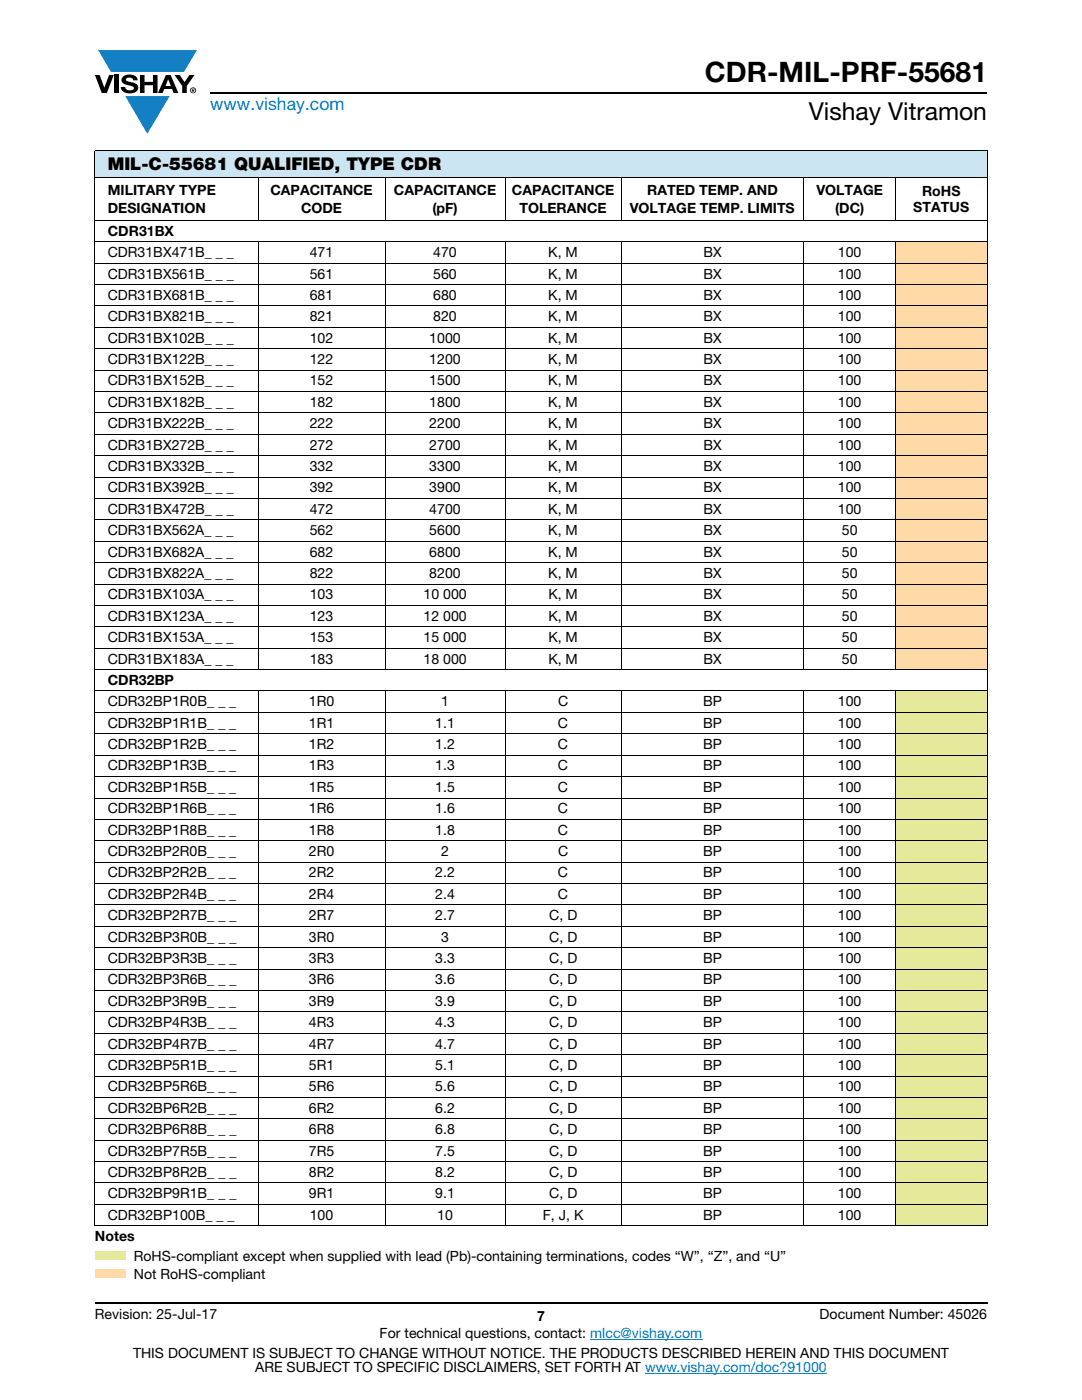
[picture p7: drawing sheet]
<svg xmlns="http://www.w3.org/2000/svg" width="216mm" height="279mm" viewBox="0 0 216 279" stroke-linecap="round" stroke-linejoin="round" font-family="sans-serif">
<defs><g id="words">
<text font-size="5.6" x="140.6" y="16.4">CDR-MIL-PRF-55681</text>
<text font-size="4.9" x="161.4" y="24">Vishay Vitramon</text>
<text font-size="3.5" fill="#007ec4" x="42" y="21.9">www.vishay.com</text>
<text font-size="3.5" x="21.5" y="34">MIL-C-55681 QUALIFIED, TYPE CDR</text>
<g font-size="2.8">
<text x="21.5" y="38.9">MILITARY TYPE</text>
<text x="54" y="38.9">CAPACITANCE</text>
<text x="78.6" y="38.9">CAPACITANCE</text>
<text x="102.1" y="38.9">CAPACITANCE</text>
<text x="129.1" y="38.9">RATED TEMP. AND</text>
<text x="162.9" y="38.9">VOLTAGE</text>
<text x="184" y="39.1">RoHS</text>
<text x="21.5" y="47.1">CDR31BX</text>
<text x="21.5" y="42.4">DESIGNATION</text>
<text x="60.1" y="42.4">CODE</text>
<text x="86.3" y="42.4">(pF)</text>
<text x="103.7" y="42.4">TOLERANCE</text>
<text x="125.6" y="42.4">VOLTAGE TEMP. LIMITS</text>
<text x="166.6" y="42.4">(DC)</text>
<text x="182.2" y="42.2">STATUS</text>
<text x="21.5" y="51.3">CDR31BX471B_ _ _</text>
<text x="61.8" y="51.3">471</text>
<text x="86.4" y="51.3">470</text>
<text x="109.4" y="51.3">K, M</text>
<text x="140.4" y="51.3">BX</text>
<text x="167.2" y="51.3">100</text>
<text x="21.5" y="55.6">CDR31BX561B_ _ _</text>
<text x="21.5" y="59.9">CDR31BX681B_ _ _</text>
<text x="61.8" y="55.6">561</text>
<text x="61.8" y="59.9">681</text>
<text x="86.4" y="55.6">560</text>
<text x="86.4" y="59.9">680</text>
<text x="109.4" y="55.6">K, M</text>
<text x="109.4" y="59.9">K, M</text>
<text x="140.4" y="55.6">BX</text>
<text x="140.4" y="59.9">BX</text>
<text x="167.2" y="55.6">100</text>
<text x="167.2" y="59.9">100</text>
<text x="21.5" y="64.1">CDR31BX821B_ _ _</text>
<text x="61.8" y="64.1">821</text>
<text x="86.4" y="64.1">820</text>
<text x="109.4" y="64.1">K, M</text>
<text x="140.4" y="64.1">BX</text>
<text x="167.2" y="64.1">100</text>
<text x="21.5" y="68.4">CDR31BX102B_ _ _</text>
<text x="61.8" y="68.4">102</text>
<text x="85.7" y="68.4">1000</text>
<text x="109.4" y="68.4">K, M</text>
<text x="140.4" y="68.4">BX</text>
<text x="167.2" y="68.4">100</text>
<text x="21.5" y="72.7">CDR31BX122B_ _ _</text>
<text x="21.5" y="76.9">CDR31BX152B_ _ _</text>
<text x="61.8" y="72.7">122</text>
<text x="61.8" y="76.9">152</text>
<text x="85.7" y="72.7">1200</text>
<text x="85.7" y="76.9">1500</text>
<text x="109.4" y="72.7">K, M</text>
<text x="109.4" y="76.9">K, M</text>
<text x="140.4" y="72.7">BX</text>
<text x="140.4" y="76.9">BX</text>
<text x="167.2" y="72.7">100</text>
<text x="167.2" y="76.9">100</text>
<text x="21.5" y="81.2">CDR31BX182B_ _ _</text>
<text x="61.8" y="81.2">182</text>
<text x="85.7" y="81.2">1800</text>
<text x="109.4" y="81.2">K, M</text>
<text x="140.4" y="81.2">BX</text>
<text x="167.2" y="81.2">100</text>
<text x="21.5" y="85.5">CDR31BX222B_ _ _</text>
<text x="21.5" y="89.7">CDR31BX272B_ _ _</text>
<text x="61.8" y="85.5">222</text>
<text x="61.8" y="89.7">272</text>
<text x="85.7" y="85.5">2200</text>
<text x="85.7" y="89.7">2700</text>
<text x="109.4" y="85.5">K, M</text>
<text x="109.4" y="89.7">K, M</text>
<text x="140.4" y="85.5">BX</text>
<text x="140.4" y="89.7">BX</text>
<text x="167.2" y="85.5">100</text>
<text x="167.2" y="89.7">100</text>
<text x="21.5" y="94">CDR31BX332B_ _ _</text>
<text x="61.8" y="94">332</text>
<text x="85.7" y="94">3300</text>
<text x="109.4" y="94">K, M</text>
<text x="140.4" y="94">BX</text>
<text x="167.2" y="94">100</text>
<text x="21.5" y="98.3">CDR31BX392B_ _ _</text>
<text x="61.8" y="98.3">392</text>
<text x="85.7" y="98.3">3900</text>
<text x="109.4" y="98.3">K, M</text>
<text x="140.4" y="98.3">BX</text>
<text x="167.2" y="98.3">100</text>
<text x="21.5" y="102.5">CDR31BX472B_ _ _</text>
<text x="21.5" y="106.8">CDR31BX562A_ _ _</text>
<text x="61.8" y="102.5">472</text>
<text x="61.8" y="106.8">562</text>
<text x="85.7" y="102.5">4700</text>
<text x="85.7" y="106.8">5600</text>
<text x="109.4" y="102.5">K, M</text>
<text x="109.4" y="106.8">K, M</text>
<text x="140.4" y="102.5">BX</text>
<text x="140.4" y="106.8">BX</text>
<text x="167.2" y="102.5">100</text>
<text x="168" y="106.8">50</text>
<text x="21.5" y="111.1">CDR31BX682A_ _ _</text>
<text x="61.8" y="111.1">682</text>
<text x="85.7" y="111.1">6800</text>
<text x="109.4" y="111.1">K, M</text>
<text x="140.4" y="111.1">BX</text>
<text x="168" y="111.1">50</text>
<text x="21.5" y="115.3">CDR31BX822A_ _ _</text>
<text x="21.5" y="119.6">CDR31BX103A_ _ _</text>
<text x="61.8" y="115.3">822</text>
<text x="61.8" y="119.6">103</text>
<text x="84.5" y="119.6">10 000</text>
<text x="85.7" y="115.3">8200</text>
<text x="109.4" y="115.3">K, M</text>
<text x="109.4" y="119.6">K, M</text>
<text x="140.4" y="115.3">BX</text>
<text x="140.4" y="119.6">BX</text>
<text x="168" y="115.3">50</text>
<text x="168" y="119.6">50</text>
<text x="21.5" y="123.9">CDR31BX123A_ _ _</text>
<text x="61.8" y="123.9">123</text>
<text x="84.5" y="123.9">12 000</text>
<text x="109.4" y="123.9">K, M</text>
<text x="140.4" y="123.9">BX</text>
<text x="168" y="123.9">50</text>
<text x="21.5" y="128.1">CDR31BX153A_ _ _</text>
<text x="61.8" y="128.1">153</text>
<text x="84.5" y="128.1">15 000</text>
<text x="109.4" y="128.1">K, M</text>
<text x="140.4" y="128.1">BX</text>
<text x="168" y="128.1">50</text>
<text x="21.5" y="132.4">CDR31BX183A_ _ _</text>
<text x="21.5" y="136.7">CDR32BP</text>
<text x="61.8" y="132.4">183</text>
<text x="84.5" y="132.4">18 000</text>
<text x="109.4" y="132.4">K, M</text>
<text x="140.4" y="132.4">BX</text>
<text x="168" y="132.4">50</text>
<text x="21.5" y="140.9">CDR32BP1R0B_ _ _</text>
<text x="61.6" y="140.9">1R0</text>
<text x="88" y="140.9">1</text>
<text x="111.3" y="140.9">C</text>
<text x="140.3" y="140.9">BP</text>
<text x="167.2" y="140.9">100</text>
<text x="21.5" y="145.2">CDR32BP1R1B_ _ _</text>
<text x="21.5" y="149.5">CDR32BP1R2B_ _ _</text>
<text x="61.6" y="145.2">1R1</text>
<text x="61.6" y="149.5">1R2</text>
<text x="86.9" y="145.2">1.1</text>
<text x="86.9" y="149.5">1.2</text>
<text x="111.3" y="145.2">C</text>
<text x="111.3" y="149.5">C</text>
<text x="140.3" y="145.2">BP</text>
<text x="140.3" y="149.5">BP</text>
<text x="167.2" y="145.2">100</text>
<text x="167.2" y="149.5">100</text>
<text x="21.5" y="153.8">CDR32BP1R3B_ _ _</text>
<text x="61.6" y="153.8">1R3</text>
<text x="86.9" y="153.8">1.3</text>
<text x="111.3" y="153.8">C</text>
<text x="140.3" y="153.8">BP</text>
<text x="167.2" y="153.8">100</text>
<text x="21.5" y="158">CDR32BP1R5B_ _ _</text>
<text x="61.6" y="158">1R5</text>
<text x="86.9" y="158">1.5</text>
<text x="111.3" y="158">C</text>
<text x="140.3" y="158">BP</text>
<text x="167.2" y="158">100</text>
<text x="21.5" y="162.3">CDR32BP1R6B_ _ _</text>
<text x="21.5" y="166.6">CDR32BP1R8B_ _ _</text>
<text x="61.6" y="162.3">1R6</text>
<text x="61.6" y="166.6">1R8</text>
<text x="86.9" y="162.3">1.6</text>
<text x="86.9" y="166.6">1.8</text>
<text x="111.3" y="162.3">C</text>
<text x="111.3" y="166.6">C</text>
<text x="140.3" y="162.3">BP</text>
<text x="140.3" y="166.6">BP</text>
<text x="167.2" y="162.3">100</text>
<text x="167.2" y="166.6">100</text>
<text x="21.5" y="170.8">CDR32BP2R0B_ _ _</text>
<text x="61.6" y="170.8">2R0</text>
<text x="88" y="170.8">2</text>
<text x="111.3" y="170.8">C</text>
<text x="140.3" y="170.8">BP</text>
<text x="167.2" y="170.8">100</text>
<text x="21.5" y="175.1">CDR32BP2R2B_ _ _</text>
<text x="21.5" y="179.4">CDR32BP2R4B_ _ _</text>
<text x="61.6" y="175.1">2R2</text>
<text x="61.6" y="179.4">2R4</text>
<text x="86.9" y="175.1">2.2</text>
<text x="86.9" y="179.4">2.4</text>
<text x="111.3" y="175.1">C</text>
<text x="111.3" y="179.4">C</text>
<text x="140.3" y="175.1">BP</text>
<text x="140.3" y="179.4">BP</text>
<text x="167.2" y="175.1">100</text>
<text x="167.2" y="179.4">100</text>
<text x="21.5" y="183.6">CDR32BP2R7B_ _ _</text>
<text x="61.7" y="183.6">2R7</text>
<text x="86.9" y="183.6">2.7</text>
<text x="109.6" y="183.6">C, D</text>
<text x="140.3" y="183.6">BP</text>
<text x="167.2" y="183.6">100</text>
<text x="21.5" y="187.9">CDR32BP3R0B_ _ _</text>
<text x="61.7" y="187.9">3R0</text>
<text x="88" y="187.9">3</text>
<text x="109.6" y="187.9">C, D</text>
<text x="140.3" y="187.9">BP</text>
<text x="167.2" y="187.9">100</text>
<text x="21.5" y="192.2">CDR32BP3R3B_ _ _</text>
<text x="21.5" y="196.4">CDR32BP3R6B_ _ _</text>
<text x="61.7" y="192.2">3R3</text>
<text x="61.7" y="196.4">3R6</text>
<text x="86.9" y="192.2">3.3</text>
<text x="86.9" y="196.4">3.6</text>
<text x="109.6" y="192.2">C, D</text>
<text x="109.6" y="196.4">C, D</text>
<text x="140.3" y="192.2">BP</text>
<text x="140.3" y="196.4">BP</text>
<text x="167.2" y="192.2">100</text>
<text x="167.2" y="196.4">100</text>
<text x="21.5" y="200.7">CDR32BP3R9B_ _ _</text>
<text x="61.6" y="200.7">3R9</text>
<text x="86.8" y="200.7">3.9</text>
<text x="109.6" y="200.7">C, D</text>
<text x="140.3" y="200.7">BP</text>
<text x="167.2" y="200.7">100</text>
<text x="21.5" y="205">CDR32BP4R3B_ _ _</text>
<text x="21.5" y="209.3">CDR32BP4R7B_ _ _</text>
<text x="61.7" y="205">4R3</text>
<text x="61.7" y="209.3">4R7</text>
<text x="86.9" y="205">4.3</text>
<text x="86.9" y="209.3">4.7</text>
<text x="109.6" y="205">C, D</text>
<text x="109.6" y="209.3">C, D</text>
<text x="140.3" y="205">BP</text>
<text x="140.3" y="209.3">BP</text>
<text x="167.2" y="205">100</text>
<text x="167.2" y="209.3">100</text>
<text x="21.5" y="213.5">CDR32BP5R1B_ _ _</text>
<text x="61.7" y="213.5">5R1</text>
<text x="86.9" y="213.5">5.1</text>
<text x="109.6" y="213.5">C, D</text>
<text x="140.3" y="213.5">BP</text>
<text x="167.2" y="213.5">100</text>
<text x="21.5" y="217.8">CDR32BP5R6B_ _ _</text>
<text x="61.7" y="217.8">5R6</text>
<text x="86.9" y="217.8">5.6</text>
<text x="109.6" y="217.8">C, D</text>
<text x="140.3" y="217.8">BP</text>
<text x="167.2" y="217.8">100</text>
<text x="21.5" y="222.1">CDR32BP6R2B_ _ _</text>
<text x="21.5" y="226.3">CDR32BP6R8B_ _ _</text>
<text x="61.7" y="222.1">6R2</text>
<text x="61.7" y="226.3">6R8</text>
<text x="86.9" y="222.1">6.2</text>
<text x="86.9" y="226.3">6.8</text>
<text x="109.6" y="222.1">C, D</text>
<text x="109.6" y="226.3">C, D</text>
<text x="140.3" y="222.1">BP</text>
<text x="140.3" y="226.3">BP</text>
<text x="167.2" y="222.1">100</text>
<text x="167.2" y="226.3">100</text>
<text x="21.5" y="230.6">CDR32BP7R5B_ _ _</text>
<text x="61.7" y="230.6">7R5</text>
<text x="86.9" y="230.6">7.5</text>
<text x="109.6" y="230.6">C, D</text>
<text x="140.3" y="230.6">BP</text>
<text x="167.2" y="230.6">100</text>
<text x="21.5" y="234.9">CDR32BP8R2B_ _ _</text>
<text x="21.5" y="239.1">CDR32BP9R1B_ _ _</text>
<text x="61.7" y="234.9">8R2</text>
<text x="61.7" y="239.1">9R1</text>
<text x="86.9" y="234.9">8.2</text>
<text x="86.9" y="239.1">9.1</text>
<text x="109.6" y="234.9">C, D</text>
<text x="109.6" y="239.1">C, D</text>
<text x="140.3" y="234.9">BP</text>
<text x="140.3" y="239.1">BP</text>
<text x="167.2" y="234.9">100</text>
<text x="167.2" y="239.1">100</text>
<text x="21.5" y="243.4">CDR32BP100B_ _ _</text>
<text x="61.8" y="243.4">100</text>
<text x="87.2" y="243.4">10</text>
<text x="108.3" y="243.4">F, J, K</text>
<text x="140.3" y="243.4">BP</text>
<text x="167.2" y="243.4">100</text>
<text x="18.9" y="247.8">Notes</text>
<text x="26.7" y="251.6">RoHS-compliant except when supplied with lead (Pb)-containing terminations, codes “W”, “Z”, and “U”</text>
<text x="26.7" y="255.2">Not RoHS-compliant</text>
<text x="18.9" y="263.3">Revision: 25-Jul-17</text>
<text x="107.2" y="263.6">7</text>
<text x="163.6" y="263.3">Document Number: 45026</text>
<text x="75.8" y="267.1">For technical questions, contact: mlcc@vishay.com</text>
<text x="26.5" y="271">THIS DOCUMENT IS SUBJECT TO CHANGE WITHOUT NOTICE. THE PRODUCTS DESCRIBED HEREIN AND THIS DOCUMENT</text>
<text x="50.9" y="273.8">ARE SUBJECT TO SPECIFIC DISCLAIMERS, SET FORTH AT www.vishay.com/doc?91000</text>
</g>
</g></defs>
<g fill="#147fc3">
<path d="M19.6 10h19.7l-2.6 4.3h-1.1h-13.5z"/>
<path d="M25 19.2h8.9l-4.5 7.5z"/>
</g>
<g fill="#000">
<path d="M18.9 15h1l.9 2.5 1-2.5h.9l-1.4 3.6h-1zM22.9 15h.9v3.6h-.9zM24.6 15.3a2.1 2.1 0 0 1 2.8 .3l.1 .4h-.9a.79 .79 0 0 0-.7-.5 .79 .79 0 0 0-.8 .4l.3 .3 1 .2a1.08 1.08 0 0 1 1.2 1 1.08 1.08 0 0 1-1.1 1.2 1.73 1.73 0 0 1-2.4-1.2h.9a.96 .96 0 0 0 .8 .6 .96 .96 0 0 0 .9-.4 1.31 1.31 0 0 0-1.2-.6 1.03 1.03 0 0 1-1.1-.6 1.03 1.03 0 0 1 .2-1.1zM27.9 15h.9v1.3h1.7v-1.3h.9v3.6h-.9v-1.6h-1.7v1.6h-.9zM34.8 15h1.1l.9 1.4 1-1.4h1l-1.5 2.2v1.4h-.9v-1.4z"/>
<path d="M33.6 15.9l.5 1.3h-1.1zM33.1 15l-1.6 3.6h1l.3-.8h1.5l.3 .8h1l-1.6-3.6z"/>
<path d="M38.4 17.8h.2v.2h-.2zM38.3 17.7v.7h.1v-.3l.4 .3-.2-.3 .2-.2-.1-.2z"/>
<path d="M38.1 18a.46 .46 0 0 1 .9 0 .46 .46 0 0 1-.9 0zM37.9 18a.6 .6 0 0 0 1.2 0 .6 .6 0 0 0-1.2 0z"/>
</g>
<path d="M42 18.6h155M18.9 260h178.1" fill="none" stroke="#000" stroke-width=".36"/>
<path d="M117.8 267.3h22.3M128.7 274h36.3" fill="none" stroke="#007ec4" stroke-width=".2"/>
<g fill="#ffd9a6">
<path d="M178.7 48.3h18.3v4.2h-18.3z"/>
<path d="M178.7 52.5h18.3v4.3h-18.3z"/>
<path d="M178.7 56.8h18.3v4.3h-18.3z"/>
<path d="M178.7 61.1h18.3v4.2h-18.3z"/>
<path d="M178.7 65.3h18.3v4.3h-18.3z"/>
<path d="M178.7 69.6h18.3v4.3h-18.3z"/>
<path d="M178.7 73.9h18.3v4.2h-18.3z"/>
<path d="M178.7 78.1h18.3v4.3h-18.3z"/>
<path d="M178.7 82.4h18.3v4.3h-18.3z"/>
<path d="M178.7 86.7h18.3v4.3h-18.3z"/>
<path d="M178.7 91h18.3v4.2h-18.3z"/>
<path d="M178.7 95.2h18.3v4.3h-18.3z"/>
<path d="M178.7 99.5h18.3v4.3h-18.3z"/>
<path d="M178.7 103.8h18.3v4.2h-18.3z"/>
<path d="M178.7 108h18.3v4.3h-18.3z"/>
<path d="M178.7 112.3h18.3v4.3h-18.3z"/>
<path d="M178.7 116.6h18.3v4.2h-18.3z"/>
<path d="M178.7 120.8h18.3v4.3h-18.3z"/>
<path d="M178.7 125.1h18.3v4.3h-18.3z"/>
<path d="M178.7 129.4h18.3v4.2h-18.3z"/>
</g>
<g fill="#e6e89c">
<path d="M178.7 137.9h18.3v4.3h-18.3z"/>
<path d="M178.7 142.2h18.3v4.3h-18.3z"/>
<path d="M178.7 146.5h18.3v4.2h-18.3z"/>
<path d="M178.7 150.7h18.3v4.3h-18.3z"/>
<path d="M178.7 155h18.3v4.3h-18.3z"/>
<path d="M178.7 159.3h18.3v4.2h-18.3z"/>
<path d="M178.7 163.5h18.3v4.3h-18.3z"/>
<path d="M178.7 167.8h18.3v4.3h-18.3z"/>
<path d="M178.7 172.1h18.3v4.2h-18.3z"/>
<path d="M178.7 176.3h18.3v4.3h-18.3z"/>
<path d="M178.7 180.6h18.3v4.3h-18.3z"/>
<path d="M178.7 184.9h18.3v4.2h-18.3z"/>
<path d="M178.7 189.1h18.3v4.3h-18.3z"/>
<path d="M178.7 193.4h18.3v4.3h-18.3z"/>
<path d="M178.7 197.7h18.3v4.3h-18.3z"/>
<path d="M178.7 202h18.3v4.2h-18.3z"/>
<path d="M178.7 206.2h18.3v4.3h-18.3z"/>
<path d="M178.7 210.5h18.3v4.3h-18.3z"/>
<path d="M178.7 214.8h18.3v4.2h-18.3z"/>
<path d="M178.7 219h18.3v4.3h-18.3z"/>
<path d="M178.7 223.3h18.3v4.3h-18.3z"/>
<path d="M178.7 227.6h18.3v4.2h-18.3z"/>
<path d="M178.7 231.8h18.3v4.3h-18.3z"/>
<path d="M178.7 236.1h18.3v4.3h-18.3z"/>
<path d="M178.7 240.4h18.3v4.2h-18.3z"/>
</g>
<path d="M18.9 30h178.1v5.5h-178.1z" fill="#cce5f3"/>
<path d="M18.9 249.7h6.1v1.8h-6.1z" fill="#e6e89c"/>
<path d="M19.1 249.9h5.9" fill="none" stroke="#e6e89c" stroke-width=".36"/>
<path d="M24.6 249.9h.4v1.6h-.4z" fill="#e6e89c"/>
<path d="M18.9 251.3h5.9" fill="none" stroke="#e6e89c" stroke-width=".36"/>
<path d="M18.9 249.7h.4v1.6h-.4z" fill="#e6e89c"/>
<path d="M18.9 253.3h6.1v1.7h-6.1z" fill="#ffd9a6"/>
<path d="M19 253.4h5.9" fill="none" stroke="#ffd9a6" stroke-width=".2"/>
<path d="M24.8 253.4h.1v1.6h-.1z" fill="#ffd9a6"/>
<path d="M18.9 254.9h5.9" fill="none" stroke="#ffd9a6" stroke-width=".2"/>
<path d="M18.9 253.3h.2v1.6h-.2z" fill="#ffd9a6"/>
<g fill="none" stroke="#000" stroke-width=".2">
<path d="M18.9 30h178.1M18.9 35.5h178.1M18.9 30.1v214.4M51.5 35.4v8.7M76.8 35.4v8.7M100.8 35.4v8.7M124 35.4v8.7M160.4 35.4v8.7M178.7 35.4v8.7M197 30.1v214.4M18.9 44h178.1M18.9 48.3h178.1"/>
<path d="M18.9 52.5h178.1M18.9 56.8h178.1M51.5 48.2v85.5M76.8 48.2v85.5M100.8 48.2v85.5M124 48.2v85.5M160.4 48.2v85.5M178.7 48.2v85.5M18.9 61.1h178.1M18.9 65.3h178.1M18.9 69.6h178.1M18.9 73.9h178.1"/>
<path d="M18.9 78.1h178.1M18.9 82.4h178.1M18.9 86.7h178.1M18.9 91h178.1M18.9 95.2h178.1M18.9 99.5h178.1M18.9 103.8h178.1M18.9 108h178.1M18.9 112.3h178.1M18.9 116.6h178.1M18.9 120.8h178.1M18.9 125.1h178.1"/>
<path d="M18.9 129.4h178.1M18.9 133.6h178.1M18.9 137.9h178.1M51.5 137.8v106.9M76.8 137.8v106.9M100.8 137.8v106.9M124 137.8v106.9M160.4 137.8v106.9M178.7 137.8v106.9M18.9 142.2h178.1M18.9 146.5h178.1M18.9 150.7h178.1"/>
<path d="M18.9 155h178.1M18.9 159.3h178.1M18.9 163.5h178.1M18.9 167.8h178.1M18.9 172.1h178.1M18.9 176.3h178.1M18.9 180.6h178.1M18.9 184.9h178.1M18.9 189.1h178.1M18.9 193.4h178.1M18.9 197.7h178.1M18.9 202h178.1"/>
<path d="M18.9 206.2h178.1M18.9 210.5h178.1M18.9 214.8h178.1M18.9 219h178.1M18.9 223.3h178.1M18.9 227.6h178.1M18.9 231.8h178.1M18.9 236.1h178.1M18.9 240.4h178.1M18.9 244.6h178.1"/>
</g>
<use href="#words"/>
</svg>
